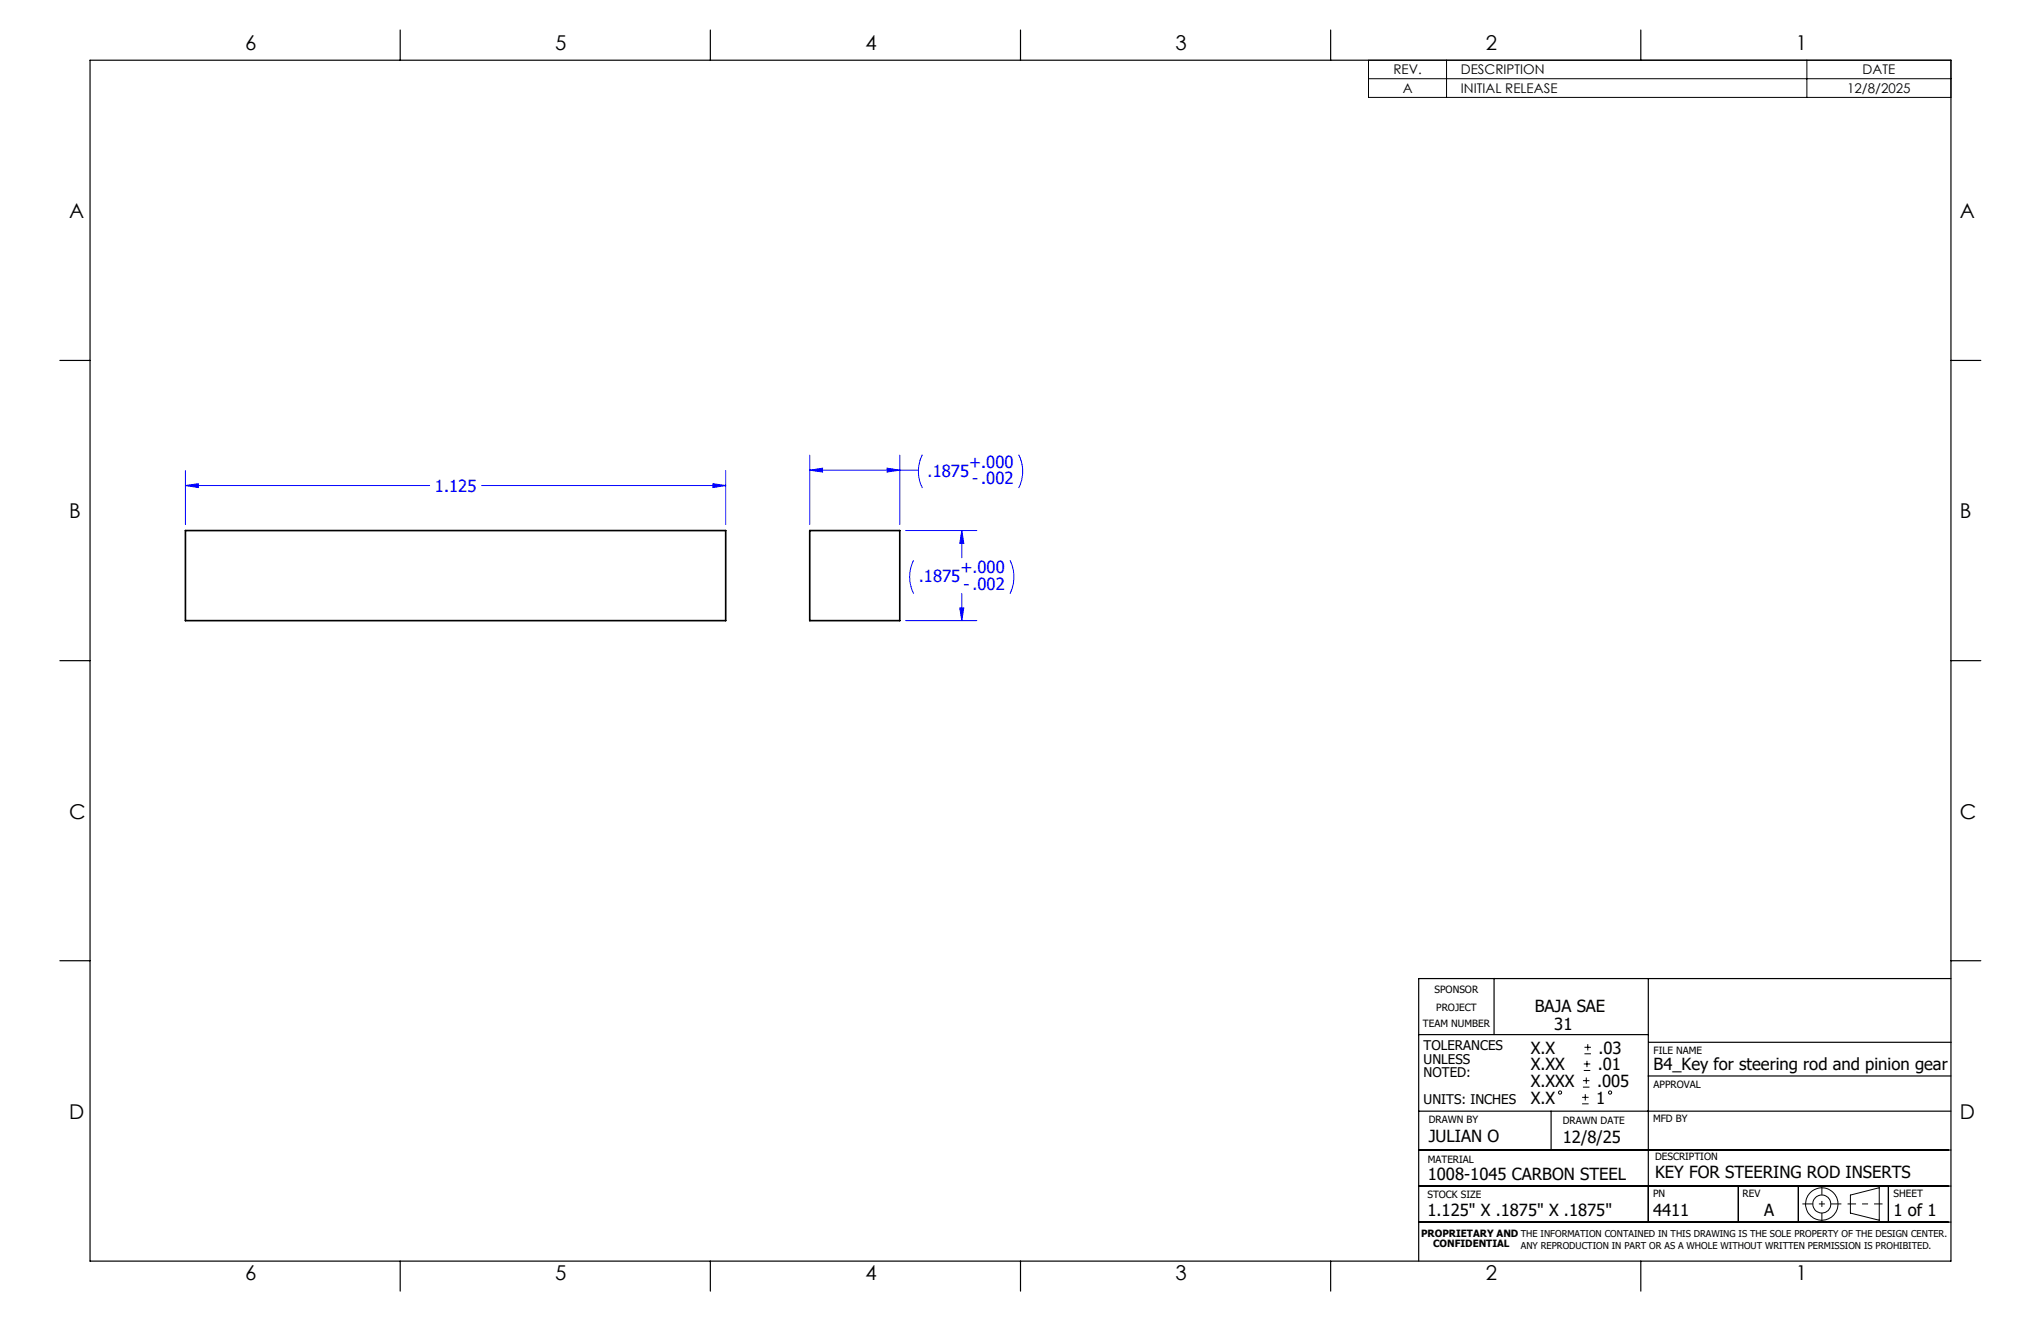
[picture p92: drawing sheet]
<svg xmlns="http://www.w3.org/2000/svg" width="432mm" height="279mm" viewBox="0 0 432 279" stroke-linecap="round" stroke-linejoin="round" font-family="sans-serif">
<defs><g id="words">
<g font-size="4.3">
<text x="51.9" y="10.7">6</text>
<text x="117.5" y="10.7">5</text>
<text x="183.1" y="10.7">4</text>
<text x="248.7" y="10.7">3</text>
<text x="314.3" y="10.7">2</text>
<text x="379.9" y="10.7">1</text>
<text x="14.6" y="46.1">A</text>
<text x="414.7" y="46.1">A</text>
<text x="14.6" y="109.6">B</text>
<text x="414.7" y="109.6">B</text>
<text x="14.6" y="173.1">C</text>
<text x="414.7" y="173.1">C</text>
<text x="14.6" y="236.6">D</text>
<text x="414.7" y="236.6">D</text>
<text x="51.9" y="270.8">6</text>
<text x="117.5" y="270.8">5</text>
<text x="183.1" y="270.8">4</text>
<text x="248.7" y="270.8">3</text>
<text x="314.3" y="270.8">2</text>
<text x="379.9" y="270.8">1</text>
</g>
<g font-size="3.5" fill="#00f">
<text x="196.3" y="100.9">.1875</text>
<text x="205" y="98.9">+.000</text>
<text x="92" y="104.1">1.125</text>
<text x="205.7" y="102.4">- .002</text>
<text x="194.4" y="123.2">.1875</text>
<text x="203.2" y="121.2">+.000</text>
<text x="203.8" y="124.8">- .002</text>
</g>
<g font-size="3.5">
<text x="324.7" y="214">BAJA SAE</text>
<text x="328.8" y="217.9">31</text>
<text x="323.8" y="222.9">X.X</text>
<text x="323.8" y="226.4">X.XX</text>
<text x="338" y="226.4">.01</text>
<text x="338.2" y="222.9">.03</text>
<text x="349.8" y="226.4">B4_Key for steering rod and pinion gear</text>
<text x="323.8" y="229.9">X.XXX</text>
<text x="323.8" y="233.5">X.X</text>
<text x="337.7" y="233.5">1</text>
<text x="337.9" y="229.9">.005</text>
<text x="302.3" y="241.5">JULIAN O</text>
<text x="330.6" y="241.7">12/8/25</text>
<text x="302.1" y="249.7">1008-1045 CARBON STEEL</text>
<text x="350.1" y="249.1">KEY FOR STEERING ROD INSERTS</text>
<text x="302" y="257.2">1.125&quot; X .1875&quot; X .1875&quot;</text>
<text x="349.7" y="257.2">4411</text>
<text x="373.2" y="257.2">A</text>
<text x="400.6" y="257.1">1 of 1</text>
</g>
<g font-size="2.8">
<text x="294.8" y="15.7">REV.</text>
<text x="309.1" y="15.7">DESCRIPTION</text>
<text x="394.1" y="15.7">DATE</text>
<text x="296.8" y="19.7">A</text>
<text x="309.1" y="19.7">INITIAL RELEASE</text>
<text x="390.8" y="19.7">12/8/2025</text>
<text x="301.2" y="222.2">TOLERANCES</text>
<text x="301.2" y="225">UNLESS</text>
<text x="301.2" y="227.8">NOTED:</text>
<text x="301.2" y="233.5">UNITS: INCHES</text>
</g>
<g font-size="2.1">
<text x="303.5" y="210">SPONSOR</text>
<text x="303.8" y="213.9">PROJECT</text>
<text x="301" y="217.3">TEAM NUMBER</text>
<text x="349.8" y="222.9">FILE NAME</text>
<text x="349.8" y="230.2">APPROVAL</text>
<text x="302.3" y="237.5">DRAWN BY</text>
<text x="330.6" y="237.7">DRAWN DATE</text>
<text x="349.7" y="237.3">MFD BY</text>
<text x="302.1" y="245.9">MATERIAL</text>
<text x="350.1" y="245.4">DESCRIPTION</text>
<text x="302" y="253.3">STOCK SIZE</text>
<text x="349.7" y="253.3">PN</text>
<text x="368.7" y="253.2">REV</text>
<text x="400.6" y="253.2">SHEET</text>
<text x="300.7" y="261.6">PROPRIETARY AND THE INFORMATION CONTAINED IN THIS DRAWING IS THE SOLE PROPERTY OF THE DESIGN CENTER.</text>
<text x="303.2" y="263.8">CONFIDENTIAL</text>
</g>
<text font-size="2" x="321.8" y="264.2">ANY REPRODUCTION IN PART OR AS A WHOLE WITHOUT WRITTEN PERMISSION IS PROHIBITED.</text>
</g></defs>
<path d="M39.2 112.2h114.3v19.1h-114.3zM171.3 112.2h19.1v19.1h-19.1z" fill="none" stroke="#000" stroke-width=".35"/>
<g fill="none" stroke="#000" stroke-width=".21">
<path d="M289.5 12.7h123.2v7.9h-123.2zM289.5 16.7h123.2M306 12.7v7.9M382.3 12.7v7.9M334.7 233.5h1.4M334.7 232.1h1.4M334.9 229.9h1.4M334.9 228.6h1.4M335.1 226.4h1.3M335.1 225h1.3M335.2 222.9h1.4M335.2 221.5h1.4"/>
<path d="M335.4 231.4v1.4M335.6 227.9v1.3M335.7 224.4v1.3M335.9 220.8v1.4M391.5 252.8l6.1-1.6v6.9l-6.1-1.5z"/>
<circle cx="330" cy="231.1" r=".34"/>
<circle cx="340.6" cy="231.1" r=".35"/>
<circle cx="385.4" cy="254.6" r="1.9"/>
<circle cx="385.4" cy="254.7" r="3.4"/>
</g>
<g fill="none" stroke="#00f" stroke-width=".21">
<path d="M39.2 99.5v11.4M153.5 99.5v11.4M171.3 99.4l2.7-.4v.8zM171.3 96.3v14.6M171.3 99.4h23M187.7 99l2.7 .4-2.7 .4zM190.4 96.3v14.6M195.1 96.2a8.1 8.1 0 0 0 0 7M215.5 96.2a7.8 7.8 0 0 1 0 7M39.2 102.7l2.7-.4v.8zM39.2 102.7h51.7M101.9 102.7h51.6"/>
<path d="M150.8 102.3l2.7 .4-2.7 .4zM191.6 112.2h15.1M193.3 118.5a7.8 7.8 0 0 0 0 7.1M203.5 112.2l.4 2.7h-.8zM203.5 112.2v5.8M213.7 118.5a8.1 8.1 0 0 1 0 7.1M191.6 131.3h15.1M203.1 128.6h.8l-.4 2.7zM203.5 125.6v5.7"/>
</g>
<path d="M381.3 254.6h8.3" fill="none" stroke="#000" stroke-width=".21" stroke-dasharray="15.2 1.3 1.3 1.3" stroke-dashoffset="13" stroke-linecap="butt"/>
<path d="M385.4 250.8v7.7" fill="none" stroke="#000" stroke-width=".21" stroke-dasharray="15.2 1.3 1.3 1.3" stroke-dashoffset="13.3" stroke-linecap="butt"/>
<path d="M390.9 254.6h7.4" fill="none" stroke="#000" stroke-width=".21" stroke-dasharray="15.2 1.3 1.3 1.3" stroke-dashoffset="13.4" stroke-linecap="butt"/>
<g fill="none" stroke="#000" stroke-width=".25">
<path d="M19 12.7h393.7v254h-393.7zM84.7 6.4v6.3M150.3 6.4v6.3M215.9 6.4v6.3M281.5 6.4v6.3M347.1 6.4v6.3M12.7 76.2h6.3M412.7 76.2h6.4M12.7 139.7h6.3M412.7 139.7h6.4M12.7 203.2h6.3M300.1 218.8h48.6"/>
<path d="M316.1 206.9v11.9M348.7 207v51.5M412.7 207h-112.6v59.7M412.7 203.2h6.4M300.1 235h112.6M328.2 235v8.2M348.7 227.6h64M348.8 220.5h64M300.1 258.5h112.6M300.1 250.9h112.6M300.1 243.2h112.6M367.8 250.9v7.6"/>
<path d="M380.5 250.9v7.6M399.5 250.9v7.6M84.7 266.7v6.4M150.3 266.7v6.4M215.9 266.7v6.4M281.5 266.7v6.4M347.1 266.7v6.4"/>
</g>
<path d="M187.7 99l2.7 .4-2.7 .4zM171.3 99.4l2.7-.4v.8zM203.1 128.6h.8l-.4 2.7zM203.5 112.2l.4 2.7h-.8zM150.8 102.3l2.7 .4-2.7 .4zM39.2 102.7l2.7-.4v.8z" fill="#00f"/>
<use href="#words"/>
</svg>
